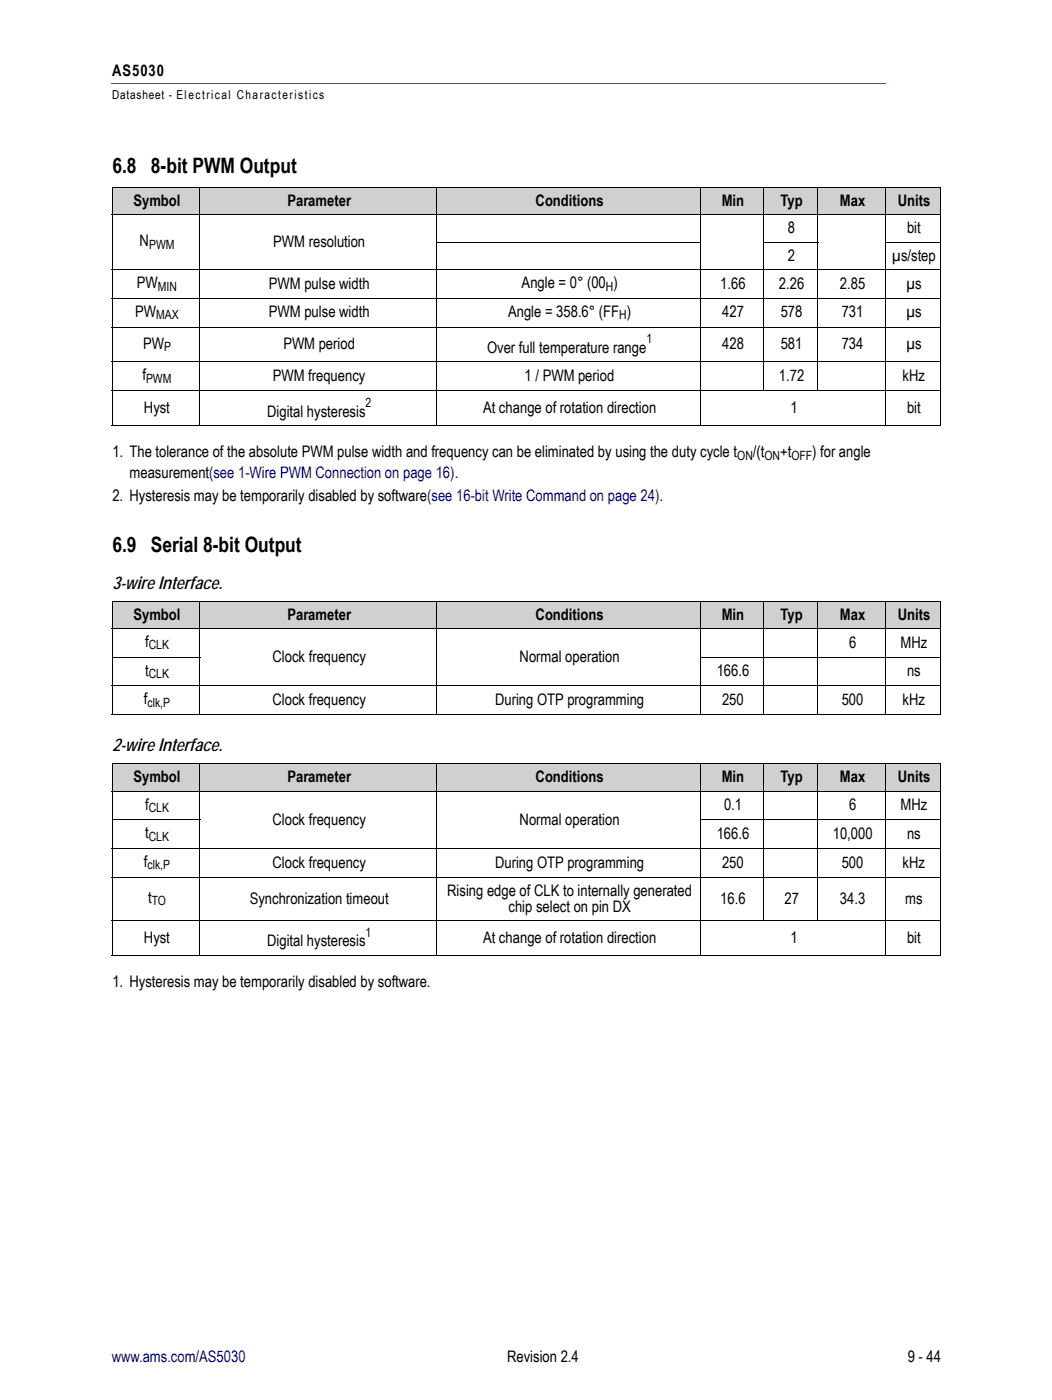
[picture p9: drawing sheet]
<svg xmlns="http://www.w3.org/2000/svg" width="210mm" height="279mm" viewBox="0 0 210 279" stroke-linecap="round" stroke-linejoin="round" font-family="sans-serif">
<defs><g id="words">
<g font-size="4.2">
<text x="22.4" y="34.6">6.8 8-bit PWM Output</text>
<text x="22.4" y="110.2">6.9 Serial 8-bit Output</text>
</g>
<g font-size="3.5">
<text x="22.4" y="117.5">3-wire Interface.</text>
<text x="22.4" y="149.9">2-wire Interface.</text>
</g>
<g font-size="3.2">
<text x="22.4" y="15.2">AS5030</text>
<text x="26.6" y="41.1">Symbol</text>
<text x="57.3" y="41.1">Parameter</text>
<text x="106.9" y="41.1">Conditions</text>
<text x="144" y="41.1">Min</text>
<text x="155.7" y="41.1">Typ</text>
<text x="167.6" y="41.1">Max</text>
<text x="179.1" y="41.1">Units</text>
<text x="157.2" y="46.6">8</text>
<text x="181" y="46.6">bit</text>
<text x="27.9" y="49.2">N</text>
<text x="54.5" y="49.3">PWM resolution</text>
<text x="157.2" y="52">2</text>
<text x="178" y="52">µs/step</text>
<text x="27.3" y="57.5">PW</text>
<text x="53.7" y="57.6">PWM pulse width</text>
<text x="104.1" y="57.5">Angle = 0° (00 )</text>
<text x="143.7" y="57.6">1.66</text>
<text x="155.4" y="57.6">2.26</text>
<text x="167.6" y="57.6">2.85</text>
<text x="180.8" y="57.6">µs</text>
<text x="27" y="63.2">PW</text>
<text x="53.7" y="63.4">PWM pulse width</text>
<text x="101.4" y="63.2">Angle = 358.6° (FF )</text>
<text x="144.1" y="63.4">427</text>
<text x="155.8" y="63.4">578</text>
<text x="168" y="63.4">731</text>
<text x="180.8" y="63.4">µs</text>
<text x="28.6" y="69.6">PW</text>
<text x="56.5" y="69.7">PWM period</text>
<text x="97.2" y="70.4">Over full temperature range</text>
<text x="144.1" y="69.7">428</text>
<text x="155.8" y="69.7">581</text>
<text x="168" y="69.7">734</text>
<text x="180.8" y="69.7">µs</text>
<text x="28.4" y="75.9">f</text>
<text x="54.4" y="76">PWM frequency</text>
<text x="104.7" y="76">1 / PWM period</text>
<text x="155.4" y="76">1.72</text>
<text x="180.1" y="76">kHz</text>
<text x="28.7" y="82.4">Hyst</text>
<text x="53.3" y="83.1">Digital hysteresis</text>
<text x="96.4" y="82.4">At change of rotation direction</text>
<text x="157.7" y="82.4">1</text>
<text x="181" y="82.4">bit</text>
<text x="22.4" y="91.2">1. The tolerance of the absolute PWM pulse width and frequency can be eliminated by using the duty cycle t</text>
<text x="25.8" y="95.4">measurement(see 1-Wire PWM Connection on page 16).</text>
<text x="150.2" y="91.2">/(t</text>
<text x="155.7" y="91.2">+t</text>
<text x="162.1" y="91.2">) for angle</text>
<text x="22.4" y="100">2. Hysteresis may be temporarily disabled by software(see 16-bit Write Command on page 24).</text>
<text x="26.6" y="123.7">Symbol</text>
<text x="57.3" y="123.7">Parameter</text>
<text x="106.9" y="123.7">Conditions</text>
<text x="144" y="123.7">Min</text>
<text x="155.7" y="123.7">Typ</text>
<text x="167.6" y="123.7">Max</text>
<text x="179.1" y="123.7">Units</text>
<text x="29" y="129.1">f</text>
<text x="169.4" y="129.3">6</text>
<text x="179.7" y="129.3">MHz</text>
<text x="29" y="134.9">t</text>
<text x="54.4" y="132.1">Clock frequency</text>
<text x="103.7" y="132.1">Normal operation</text>
<text x="143" y="135">166.6</text>
<text x="181" y="135">ns</text>
<text x="28.7" y="140.6">f</text>
<text x="54.4" y="140.7">Clock frequency</text>
<text x="98.8" y="140.7">During OTP programming</text>
<text x="144.1" y="140.7">250</text>
<text x="167.9" y="140.7">500</text>
<text x="180.1" y="140.7">kHz</text>
<text x="26.6" y="156.1">Symbol</text>
<text x="29" y="161.6">f</text>
<text x="57.3" y="156.1">Parameter</text>
<text x="106.9" y="156.1">Conditions</text>
<text x="144" y="156.1">Min</text>
<text x="144.5" y="161.7">0.1</text>
<text x="155.7" y="156.1">Typ</text>
<text x="167.6" y="156.1">Max</text>
<text x="169.4" y="161.7">6</text>
<text x="179.1" y="156.1">Units</text>
<text x="179.7" y="161.7">MHz</text>
<text x="29" y="167.3">t</text>
<text x="54.4" y="164.6">Clock frequency</text>
<text x="103.7" y="164.6">Normal operation</text>
<text x="143" y="167.4">166.6</text>
<text x="166.2" y="167.4">10,000</text>
<text x="181" y="167.4">ns</text>
<text x="28.7" y="173">f</text>
<text x="54.4" y="173.2">Clock frequency</text>
<text x="98.8" y="173.2">During OTP programming</text>
<text x="144.1" y="173.2">250</text>
<text x="167.9" y="173.2">500</text>
<text x="180.1" y="173.2">kHz</text>
<text x="89.2" y="178.8">Rising edge of CLK to internally generated</text>
<text x="29.5" y="180.2">t</text>
<text x="49.8" y="180.3">Synchronization timeout</text>
<text x="101.5" y="181.9">chip select on pin DX</text>
<text x="143.7" y="180.3">16.6</text>
<text x="156.5" y="180.3">27</text>
<text x="167.6" y="180.3">34.3</text>
<text x="180.6" y="180.3">ms</text>
<text x="28.7" y="188.1">Hyst</text>
<text x="53.3" y="188.9">Digital hysteresis</text>
<text x="96.4" y="188.1">At change of rotation direction</text>
<text x="157.7" y="188.1">1</text>
<text x="181" y="188.1">bit</text>
<text x="22.4" y="197">1. Hysteresis may be temporarily disabled by software.</text>
<text x="101.2" y="271.9">Revision 2.4</text>
<text x="181.1" y="271.9">9 - 44</text>
</g>
<text font-size="3.2" fill="#000096" x="22.3" y="271.9">www.ams.com/AS5030</text>
<g font-size="2.5">
<text x="22.4" y="19.8">Datasheet - Electrical Characteristics</text>
<text x="29.7" y="49.6">PWM</text>
<text x="31.5" y="58">MIN</text>
<text x="120.9" y="58">H</text>
<text x="31.2" y="63.7">MAX</text>
<text x="123.5" y="63.7">H</text>
<text x="32.7" y="70">P</text>
<text x="129" y="68.5">1</text>
<text x="29.1" y="76.4">PWM</text>
<text x="72.9" y="81.2">2</text>
<text x="147.1" y="91.7">ON</text>
<text x="152.5" y="91.7">ON</text>
<text x="157.9" y="91.7">OFF</text>
<text x="29.7" y="129.6">CLK</text>
<text x="29.7" y="135.3">CLK</text>
<text x="29.4" y="141.1">clk,P</text>
<text x="29.7" y="162">CLK</text>
<text x="29.7" y="167.8">CLK</text>
<text x="29.4" y="173.5">clk,P</text>
<text x="30.3" y="180.7">TO</text>
<text x="72.9" y="187">1</text>
</g>
</g></defs>
<path d="M22.2 16.6h154.5" fill="none" stroke="#46555f" stroke-width=".2"/>
<g fill="#d0d0d0">
<path d="M22.4 37.4h17.5v5.4h-17.5z"/>
<path d="M39.9 37.4h47.2v5.4h-47.2z"/>
<path d="M87.1 37.4h52.7v5.4h-52.7z"/>
<path d="M139.8 37.4h12.5v5.4h-12.5z"/>
<path d="M152.3 37.4h10.9v5.4h-10.9z"/>
<path d="M163.2 37.4h13.5v5.4h-13.5z"/>
<path d="M176.7 37.4h10.9v5.4h-10.9z"/>
<path d="M22.4 120h17.5v5.4h-17.5z"/>
<path d="M39.9 120h47.2v5.4h-47.2z"/>
<path d="M87.1 120h52.7v5.4h-52.7z"/>
<path d="M139.8 120h12.5v5.4h-12.5z"/>
<path d="M152.3 120h10.9v5.4h-10.9z"/>
<path d="M163.2 120h13.5v5.4h-13.5z"/>
<path d="M176.7 120h10.9v5.4h-10.9z"/>
<path d="M22.4 152.4h17.5v5.5h-17.5z"/>
<path d="M39.9 152.4h47.2v5.5h-47.2z"/>
<path d="M87.1 152.4h52.7v5.5h-52.7z"/>
<path d="M139.8 152.4h12.5v5.5h-12.5z"/>
<path d="M152.3 152.4h10.9v5.5h-10.9z"/>
<path d="M163.2 152.4h13.5v5.5h-13.5z"/>
<path d="M176.7 152.4h10.9v5.5h-10.9z"/>
</g>
<g fill="none" stroke="#000" stroke-width=".2">
<path d="M39.9 37.3v47.7M87.1 37.3v47.7M139.8 37.3v47.7M152.3 37.3v40.7M163.2 37.3v40.7M176.7 37.3v47.7M187.6 37.4v5.4M187.7 37.4h-165.3v5.4M22.3 42.8h165.4M22.3 53.8h165.4M22.3 59.5h165.4M22.4 42.9v41.9"/>
<path d="M87 48.3h52.9M152.3 48.3h11M176.6 48.3h11.1M187.6 42.9v41.9M22.3 65.3h165.4M22.3 72.2h165.4M22.3 77.9h165.4M22.3 84.9h165.4M22.4 120h165.3M39.9 119.9v22.8M87.1 119.9v22.8M139.8 119.9v22.8"/>
<path d="M152.3 119.9v22.8M163.2 119.9v22.8M176.7 119.9v22.8M22.3 125.4h165.4M22.3 131.2h17.7M22.3 136.9h165.4M22.4 125.5v17M22.4 120v5.4M139.7 131.2h48M187.6 125.5v17M187.6 120v5.4M22.3 142.6h165.4"/>
<path d="M22.3 157.9h165.4M22.4 152.4h165.3M22.4 157.9v32.7M22.4 152.4v5.4M39.9 152.3v38.4M87.1 152.3v38.4M139.8 152.3v38.4M152.3 152.3v31.5M163.2 152.3v31.5M176.7 152.3v38.4M187.6 157.9v32.7M187.6 152.4v5.4"/>
<path d="M22.3 163.6h17.7M22.3 169.3h165.4M22.3 175.1h165.4M139.7 163.6h48M22.3 183.7h165.4M22.3 190.7h165.4"/>
</g>
<use href="#words"/>
</svg>
